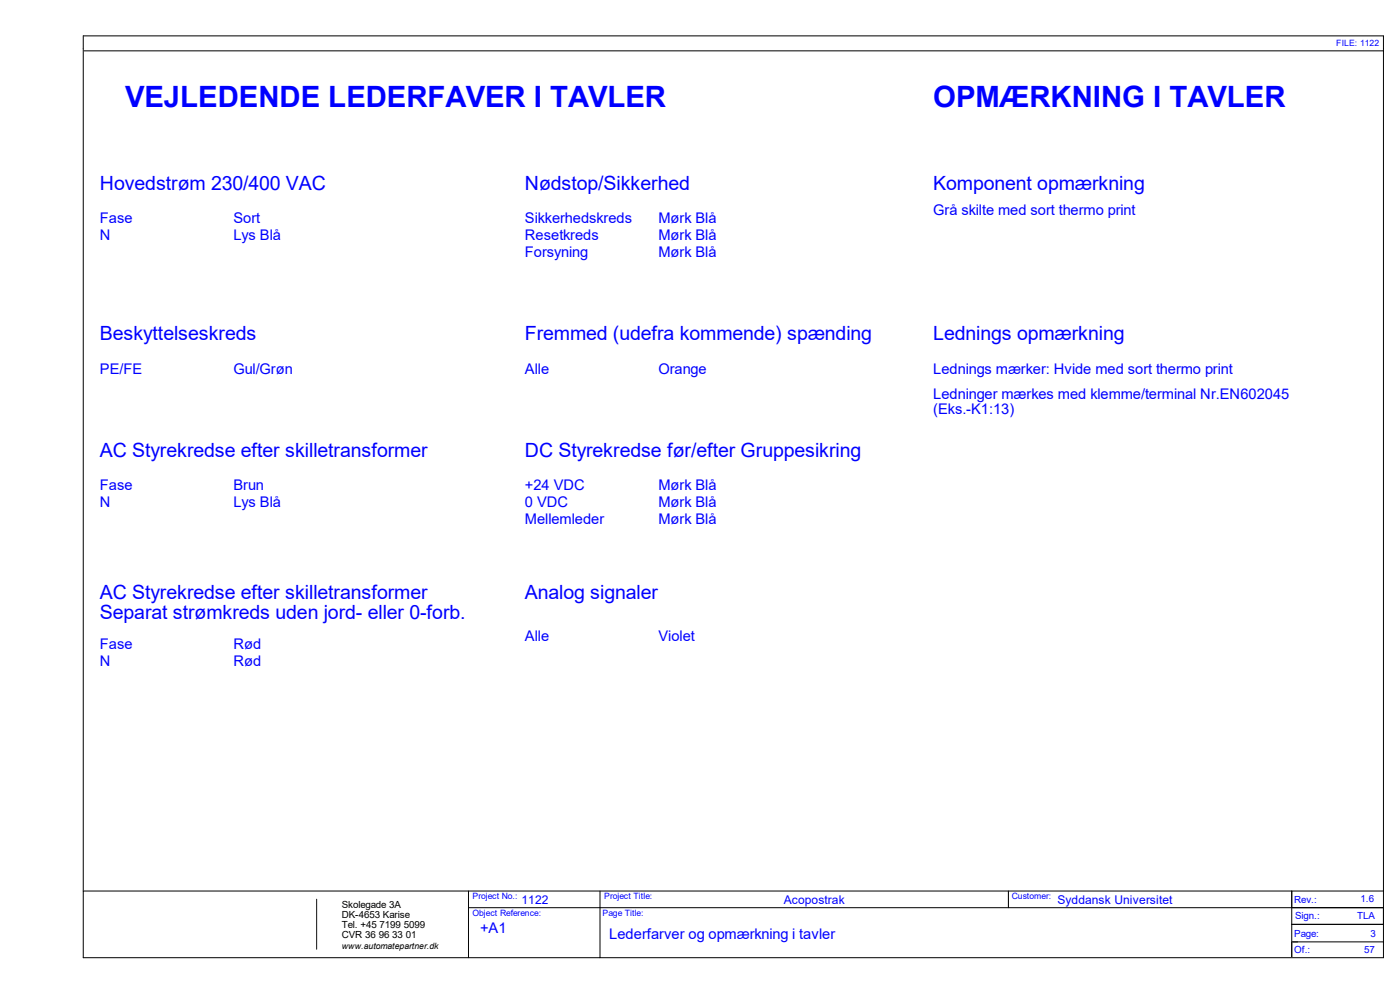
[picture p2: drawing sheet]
<svg xmlns="http://www.w3.org/2000/svg" width="420mm" height="297mm" viewBox="0 0 420 297" stroke-linecap="round" stroke-linejoin="round" font-family="sans-serif">
<defs><g id="words">
<g font-size="8.8" fill="#00f">
<text x="37.5" y="32">VEJLEDENDE LEDERFAVER I TAVLER</text>
<text x="280" y="32">OPMÆRKNING I TAVLER</text>
</g>
<g font-size="5.9" fill="#00f">
<text x="30" y="57">Hovedstrøm 230/400 VAC</text>
<text x="157.5" y="57">Nødstop/Sikkerhed</text>
<text x="280" y="57">Komponent opmærkning</text>
<text x="30" y="102">Beskyttelseskreds</text>
<text x="157.5" y="102">Fremmed (udefra kommende) spænding</text>
<text x="280" y="102">Lednings opmærkning</text>
<text x="30" y="137">AC Styrekredse efter skilletransformer</text>
<text x="157.5" y="137">DC Styrekredse før/efter Gruppesikring</text>
<text x="30" y="179.5">AC Styrekredse efter skilletransformer</text>
<text x="157.5" y="179.5">Analog signaler</text>
<text x="30" y="185.5">Separat strømkreds uden jord- eller 0-forb.</text>
</g>
<g font-size="4.4" fill="#00f">
<text x="280" y="64.5">Grå skilte med sort thermo print</text>
<text x="30" y="72">N</text>
<text x="30" y="67">Fase</text>
<text x="70" y="72">Lys Blå</text>
<text x="70" y="67">Sort</text>
<text x="157.5" y="67">Sikkerhedskreds</text>
<text x="157.5" y="72">Resetkreds</text>
<text x="197.5" y="67">Mørk Blå</text>
<text x="197.5" y="72">Mørk Blå</text>
<text x="157.5" y="77">Forsyning</text>
<text x="197.5" y="77">Mørk Blå</text>
<text x="30" y="112">PE/FE</text>
<text x="70" y="112">Gul/Grøn</text>
<text x="157.5" y="112">Alle</text>
<text x="197.5" y="112">Orange</text>
<text x="280" y="112">Lednings mærker: Hvide med sort thermo print</text>
<text x="280" y="119.5">Ledninger mærkes med klemme/terminal Nr.EN602045</text>
<text x="280" y="124">(Eks.-K1:13)</text>
<text x="30" y="147">Fase</text>
<text x="70" y="147">Brun</text>
<text x="157.5" y="147">+24 VDC</text>
<text x="197.5" y="147">Mørk Blå</text>
<text x="30" y="152">N</text>
<text x="70" y="152">Lys Blå</text>
<text x="157.5" y="152">0 VDC</text>
<text x="197.5" y="152">Mørk Blå</text>
<text x="157.5" y="157">Mellemleder</text>
<text x="197.5" y="157">Mørk Blå</text>
<text x="30" y="194.5">Fase</text>
<text x="70" y="194.5">Rød</text>
<text x="157.5" y="192">Alle</text>
<text x="197.5" y="192">Violet</text>
<text x="30" y="199.5">N</text>
<text x="70" y="199.5">Rød</text>
<text x="144" y="279.5">+A1</text>
<text x="182.8" y="281.5">Lederfarver og opmærkning i tavler</text>
</g>
<g font-size="3.6" fill="#00f">
<text x="156.5" y="271">1122</text>
<text x="235.1" y="271">Acopostrak</text>
<text x="317.2" y="271">Syddansk Universitet</text>
</g>
<g font-size="2.9">
<text x="102.5" y="272">Skolegade 3A</text>
<text x="102.5" y="275">DK-4653 Karise</text>
<text x="102.5" y="278">Tel. +45 7199 5099</text>
<text x="102.5" y="281">CVR 36 96 33 01</text>
</g>
<g font-size="2.9" fill="#00f">
<text x="388.3" y="270.5">Rev.:</text>
<text x="388.5" y="275.5">Sign.:</text>
<text x="407.2" y="275.5">TLA</text>
<text x="408.2" y="270.3">1.6</text>
<text x="388.3" y="280.8">Page:</text>
<text x="411.1" y="280.8">3</text>
<text x="388.3" y="285.5">Of.:</text>
<text x="409.3" y="285.5">57</text>
</g>
<g font-size="2.6" fill="#00f">
<text x="400.9" y="13.7">FILE: 1122</text>
<text x="141.7" y="269.5">Project No.:</text>
<text x="181.3" y="269.5">Project Title:</text>
<text x="303.5" y="269.5">Customer:</text>
<text x="141.7" y="274.5">Object Reference:</text>
<text x="180.8" y="274.5">Page Title:</text>
</g>
<text font-size="2.6" x="102.5" y="284.5">www.automatepartner.dk</text>
</g></defs>
<path d="M25 10.8h390v276.2h-390zM25.2 15.2h389.8M25 267h390M95 269.5v15M140.5 267v20M140.5 272h274.5M180 267v20M302.5 267v5M387.5 277h27.5M387.5 267v19.8M387.5 282.3h27.5" fill="none" stroke="#000" stroke-width=".3"/>
<use href="#words"/>
</svg>
